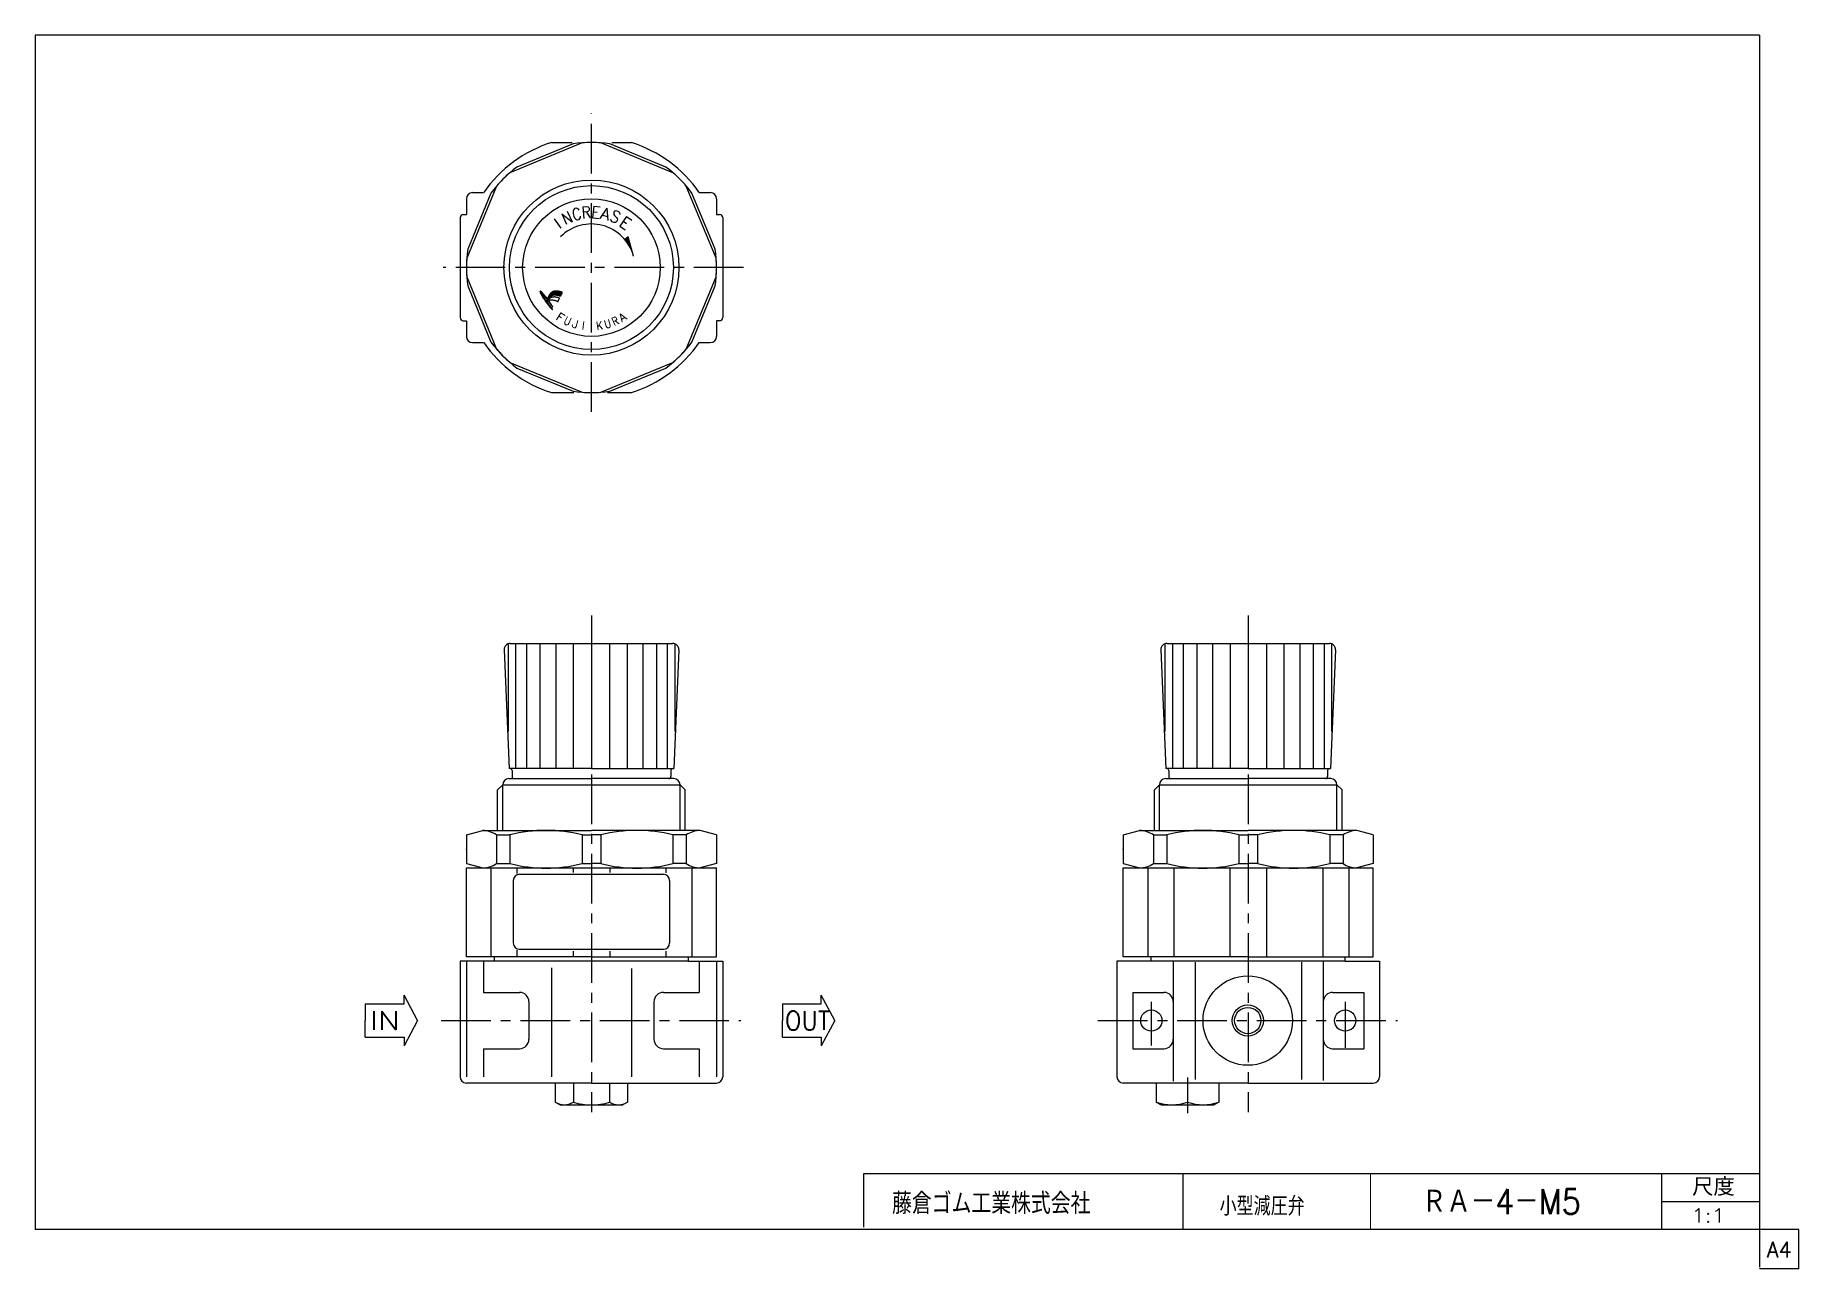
# Model space of a CAD drawing. Header units: millimetres. Extents: x -138 to 144, y -103 to 94.
import ezdxf
from ezdxf.enums import TextEntityAlignment as Align

# ---------------------------------------------------------------- set-up
doc = ezdxf.new("R2010")
doc.units = ezdxf.units.MM
doc.header["$LTSCALE"] = 0.25
doc.header["$PDSIZE"] = 1
doc.linetypes.add('CENTER', pattern=[50.8, 31.75, -6.35, 6.35, -6.35])
doc.layers.add('Layer0014', color=7, linetype='Continuous')
doc.layers.add('Layer0016', color=7, linetype='Continuous')
doc.styles.add('FdaStyle0', font='txt.shx', dxfattribs={"width": 0.8, "bigfont": 'bigfont'})

msp = doc.modelspace()

# ---------------------------------------------------------------- texts
at = {"color": 4, "style": 'FdaStyle0', "width": 0.8}
for s, height, rotation, p, p2 in [('N', 1.87, 25, (-53.63, 63.68), (-52.27, 64.32)), ('C', 1.87, 15, (-52.27, 64.34), (-50.82, 64.73)), ('R', 1.87, 5, (-50.93, 64.72), (-49.43, 64.85)), ('E', 1.87, -5, (-49.54, 64.87), (-48.05, 64.73)), ('A', 1.87, -15, (-48.15, 64.77), (-46.71, 64.38)), ('S', 1.87, -25, (-46.66, 64.47), (-45.3, 63.84)), ('E', 1.87, -35, (-45.14, 63.69), (-43.91, 62.83)), ('I', 1.87, 35, (-54.92, 62.73), (-53.69, 63.59)), ('F', 1.3, -32, (-55.18, 48.66), (-54.29, 48.1)), ('U', 1.3, -24, (-53.98, 47.94), (-53.02, 47.51)), ('J', 1.3, -16, (-52.69, 47.39), (-51.68, 47.1)), ('I', 1.3, -8, (-51.33, 47.03), (-50.3, 46.88)), ('K', 1.3, 8, (-48.54, 46.88), (-47.51, 47.03)), ('U', 1.3, 16, (-47.16, 47.1), (-46.16, 47.39)), ('R', 1.3, 24, (-45.82, 47.51), (-44.87, 47.94)), ('A', 1.3, 32, (-44.55, 48.1), (-43.67, 48.66))]:
    msp.add_text(s, height=height, rotation=rotation, dxfattribs=at).set_placement(p, p2, align=Align.FIT)
at = {"color": 4, "style": 'FdaStyle0'}
for s, height, width, p, p2 in [('IN', 3, 0.8, (-84.88, -65.03), (-80.08, -65.03)), ('OUT', 3, 0.8, (-18.48, -65.03), (-11.28, -65.03)), ('尺度', 2.85, 0.995614, (126.6, -91.56), (133.41, -91.56)), ('藤倉ゴム工業株式会社', 3.375, 0.783333, (-1.35, -94.46), (30.38, -94.46)), ('小型減圧弁', 3, 0.755952, (51.03, -94.72), (64.64, -94.72)), ('1:1', 2.25, 0.8, (126.47, -95.85), (131.87, -95.85))]:
    msp.add_text(s, height=height, dxfattribs=dict(at, width=width)).set_placement(p, p2, align=Align.FIT)
at = {"color": 7, "style": 'FdaStyle0', "width": 0.8}
msp.add_text('A4', height=2.5, dxfattribs=at).set_placement((138.53, -101.43), (142.53, -101.43), align=Align.FIT)
at = {"layer": 'Layer0014', "color": 4, "style": 'FdaStyle0', "width": 0.753709}
msp.add_text('ＲＡ－4－M5', height=4, dxfattribs=at).set_placement((83.38, -94.47), (108.78, -94.47), align=Align.FIT)

# ---------------------------------------------------------------- blocks, each defined once
blk = doc.blocks.new('DC_GROUP_RA-4-M5_2')
at = {"color": 3, "linetype": 'Continuous', "lineweight": 25}
blk.add_line((-54.47, 53.03), (-54.56, 53.05), dxfattribs=at)
for centre, radius, start, end in [((-54.22, 51.33), 2.25, 154.1596, 156.5211), ((-52.06, 50.19), 4.7, 151.9983, 153.0993), ((-53.47, 51.02), 3.06, 151.7036, 153.3939), ((-54.99, 51.8), 1.35, 146.3137, 150.2603), ((-52.39, 50.16), 4.43, 145.7977, 147.2876), ((-55.7, 52.41), 0.428, 137.9478, 145.4483), ((-51.6, 49.04), 5.74, 139.6104, 140.4429), ((-55.31, 52.19), 0.863, 133.8815, 139.3431), ((-55.51, 52.4), 0.579, 126.6419, 133.6018), ((-62.24, 61.72), 10.92, 305.802, 306.198), ((-55.12, 52.05), 1.09, 123.5906, 128.4094), ((-55.33, 52.32), 0.747, 113.6113, 121.5603), ((-55.09, 51.83), 1.29, 109.8131, 114.4884), ((-55.11, 51.86), 1.26, 105.6944, 109.3068), ((-55.32, 52.61), 0.485, 101.7235, 106.5255), ((-55.08, 51.58), 1.54, 99.1241, 102.6775), ((-55.12, 51.75), 1.36, 93.8559, 98.561), ((-55.11, 51.77), 1.35, 90.2765, 94.1452), ((-55.13, 51.36), 1.75, 87.3084, 89.7512), ((-55.41, 43.48), 9.64, 87.3301, 87.8618), ((-55.01, 51.95), 1.16, 84.1175, 87.6106), ((-55.43, 48.5), 4.64, 82.4113, 83.3245), ((-55.55, 46.89), 6.25, 82.4618, 83.2741), ((-54.93, 51.64), 1.46, 78.7109, 82.0424), ((-55.82, 47.26), 5.93, 77.6612, 78.5158), ((-55.33, 48.96), 4.16, 76.5305, 78.1041), ((-56.14, 45.62), 7.61, 75.3044, 76.4448), ((-55.5, 48.08), 5.06, 74.0939, 75.2655)]:
    blk.add_arc(centre, radius, start, end, dxfattribs=at)
blk = doc.blocks.new('DC_GROUP_RA-4-M5_3')
at = {"color": 3, "linetype": 'Continuous', "lineweight": 25}
blk.add_line((-56.35, 52.1), (-56.44, 51.91), dxfattribs=at)
for centre, radius, start, end in [((-50.98, 49.24), 6.08, 155.7385, 157.3306), ((-49, 48.26), 8.29, 153.8872, 155.2023), ((-35.33, 41.89), 23.37, 153.7299, 154.0739)]:
    blk.add_arc(centre, radius, start, end, dxfattribs=at)
blk = doc.blocks.new('DC_GROUP_RA-4-M5_4')
at = {"color": 3, "linetype": 'Continuous', "lineweight": 25}
for centre, radius, start, end in [((-49.61, 47.93), 7.73, 150.2166, 151.9818), ((-53.99, 50.47), 2.66, 143.5786, 150.7996), ((-54.43, 50.73), 2.15, 134.1532, 142.386), ((-55.61, 51.97), 0.451, 115.6669, 136.3331), ((-55.21, 51.3), 1.23, 106.453, 118.6432), ((-55.34, 51.56), 0.935, 87.9667, 103.3335), ((-55.3, 50.78), 1.71, 82.9246, 90.3904), ((-55.74, 47.67), 4.86, 78.9614, 82.3102), ((-55.44, 49.01), 3.48, 76.1085, 79.5651), ((-56.71, 44.14), 8.51, 74.2397, 75.6821)]:
    blk.add_arc(centre, radius, start, end, dxfattribs=at)
blk = doc.blocks.new('DC_GROUP_RA-4-M5_5')
at = {"color": 3, "linetype": 'Continuous', "lineweight": 25}
for centre, radius, start, end in [((-54.38, 52.39), 0.0529, 252.8981, 295.1278), ((-54.64, 52.77), 0.514, 303.2931, 308.7069), ((-54.33, 52.4), 0.0276, 285.4206, 1.2643), ((-84.96, 66.03), 33.56, 336.0229, 336.3317), ((-30.49, 41.91), 26.01, 155.4396, 155.8221), ((-46.29, 49.25), 8.6, 155.419, 156.1641), ((-54.17, 52.81), 0.143, 52.5201, 66.2857), ((-54.74, 53.15), 0.712, 332.7063, 339.2217), ((-54.1, 52.91), 0.0258, 332.3209, 49.311)]:
    blk.add_arc(centre, radius, start, end, dxfattribs=at)
blk = doc.blocks.new('DC_GROUP_RA-4-M5_6')
at = {"color": 3, "linetype": 'Continuous', "lineweight": 25}
for centre, radius, start, end in [((-55.44, 51.13), 1.06, 101.4115, 111.7469), ((-55.48, 50.91), 1.26, 88.7756, 97.5488), ((-55.39, 50.63), 1.55, 84.5826, 92.4321), ((-55.56, 49.97), 2.22, 75.5586, 81.7984), ((-60.4, 28.63), 24.11, 76.5307, 77.0586), ((-59.01, 35.01), 17.58, 75.2581, 76.0873)]:
    blk.add_arc(centre, radius, start, end, dxfattribs=at)
blk = doc.blocks.new('DC_GROUP_RA-4-M5_7')
at = {"color": 3, "linetype": 'Continuous', "lineweight": 25}
for centre, radius, start, end in [((-51.57, 48.46), 5.74, 146.4952, 148.654), ((-54.92, 50.66), 1.73, 140.1478, 146.2166), ((-54.97, 50.71), 1.66, 133.9103, 140.1366), ((-55.35, 51.11), 1.11, 124.9045, 134.3384), ((-55.13, 50.73), 1.55, 116.7491, 123.3108)]:
    blk.add_arc(centre, radius, start, end, dxfattribs=at)
blk = doc.blocks.new('DC_GROUP_RA-4-M5_8')
at = {"color": 3, "linetype": 'Continuous', "lineweight": 25}
for centre, radius, start, end in [((-55.68, 50.86), 0.882, 125.0997, 135.311), ((-55.86, 51.07), 0.609, 106.7194, 123.1077), ((-55.78, 50.8), 0.889, 95.0209, 106.77), ((-55.78, 50.9), 0.792, 83.4318, 94.9938), ((-55.87, 50.08), 1.62, 77.2777, 83.6899), ((-56.61, 46.97), 4.81, 74.4539, 76.9118), ((-57.38, 43.74), 8.13, 73.7332, 75.3101), ((-71.24, 0.03), 53.99, 72.4107, 72.6038), ((-54.23, 53.89), 2.5, 253.7235, 257.0779)]:
    blk.add_arc(centre, radius, start, end, dxfattribs=at)
blk = doc.blocks.new('DC_GROUP_RA-4-M5_9')
at = {"color": 3, "linetype": 'Continuous', "lineweight": 25}
for centre, radius, start, end in [((-54.79, 51.53), 0.073, 272.1073, 297.0668), ((-54.82, 51.55), 0.109, 305.6302, 324.6945)]:
    blk.add_arc(centre, radius, start, end, dxfattribs=at)
blk = doc.blocks.new('DC_GROUP_RA-4-M5_10')
at = {"color": 3, "linetype": 'Continuous', "lineweight": 25}
for centre, radius, start, end in [((-54.55, 51.97), 0.0381, 38.3896, 74.0601), ((-54.57, 51.98), 0.0481, 350.6874, 21.1754)]:
    blk.add_arc(centre, radius, start, end, dxfattribs=at)
blk = doc.blocks.new('DC_GROUP_RA-4-M5_11')
at = {"color": 3, "linetype": 'Continuous', "lineweight": 25}
for centre, radius, start, end in [((-77.18, 36.82), 25.61, 33.693, 34.9555), ((-71.78, 40.6), 19.02, 31.6958, 33.2354)]:
    blk.add_arc(centre, radius, start, end, dxfattribs=at)
blk = doc.blocks.new('DC_GROUP_RA-4-M5_12')
at = {"color": 3, "linetype": 'Continuous', "lineweight": 25}
for centre, radius, start, end in [((-73.1, 39.24), 20.82, 34.3135, 35.9326), ((-67.46, 43.27), 13.89, 31.5928, 33.7135)]:
    blk.add_arc(centre, radius, start, end, dxfattribs=at)
blk = doc.blocks.new('DC_GROUP_RA-4-M5_13')
at = {"color": 3, "linetype": 'Continuous', "lineweight": 25}
for centre, radius, start, end in [((-55.66, 50.61), 0.0743, 291.388, 320.612), ((-55.65, 50.59), 0.056, 336.9074, 12.2453)]:
    blk.add_arc(centre, radius, start, end, dxfattribs=at)
blk = doc.blocks.new('DC_GROUP_RA-4-M5_14')
at = {"color": 3, "linetype": 'Continuous', "lineweight": 25}
for centre, radius, start, end in [((-55.66, 50.14), 0.0169, 260.8193, 351.1807), ((-55.94, 50.18), 0.303, 352.0672, 4.6376)]:
    blk.add_arc(centre, radius, start, end, dxfattribs=at)
blk = doc.blocks.new('DC_GROUP_RA-4-M5_15')
at = {"color": 3, "linetype": 'Continuous', "lineweight": 25}
for centre, radius, start, end in [((-56.52, 52.58), 0.67, 192.2371, 200.6896), ((-55.73, 52.9), 1.52, 201.5019, 208.2552), ((-51.54, 55.12), 6.26, 208.0826, 210.419), ((-52.91, 54.28), 4.66, 210.0026, 213.4797), ((-40.08, 62.72), 20.01, 213.3592, 214.7519), ((-48.73, 56.68), 9.46, 214.6023, 216.9552), ((-44.72, 59.83), 14.56, 217.3477, 218.6891), ((-45.86, 58.72), 12.98, 218.0128, 219.9295), ((-54.23, 51.73), 2.07, 220.2779, 227.3133)]:
    blk.add_arc(centre, radius, start, end, dxfattribs=at)
blk = doc.blocks.new('DC_GROUP_RA-4-M5_16')
at = {"color": 3, "linetype": 'Continuous', "lineweight": 25}
for centre, radius, start, end in [((-58.31, 50.86), 1.99, 46.4098, 53.1264), ((-59.05, 50.17), 3.01, 39.4447, 45.1725), ((-63.39, 46.58), 8.63, 37.5621, 39.5655)]:
    blk.add_arc(centre, radius, start, end, dxfattribs=at)
blk = doc.blocks.new('DC_GROUP_RA-4-M5_17')
at = {"color": 3, "linetype": 'Continuous', "lineweight": 25}
for centre, radius, start, end in [((-57.13, 52.44), 0.0485, 137.1831, 190.911), ((-57.17, 52.39), 0.0872, 48.1818, 84.101)]:
    blk.add_arc(centre, radius, start, end, dxfattribs=at)
blk = doc.blocks.new('DC_GROUP_RA-4-M5_18')
at = {"color": 3, "linetype": 'Continuous', "lineweight": 25}
for centre, radius, start, end in [((-56.55, 51.89), 0.0442, 283.2865, 322.9887), ((-56.72, 51.99), 0.237, 328.3091, 341.1705)]:
    blk.add_arc(centre, radius, start, end, dxfattribs=at)
blk = doc.blocks.new('DC_GROUP_RA-4-M5_19')
at = {"color": 3, "linetype": 'Continuous', "lineweight": 25}
for centre, radius, start, end in [((-58.59, 51.72), 1.72, 47.4334, 54.4999), ((-60.6, 49.6), 4.64, 42.8097, 46.8039), ((-62.76, 47.61), 7.58, 40.4704, 42.783), ((-65.83, 44.82), 11.72, 39.1649, 41.0993), ((-65.21, 45.47), 10.84, 36.4519, 38.5629)]:
    blk.add_arc(centre, radius, start, end, dxfattribs=at)
blk = doc.blocks.new('DC_GROUP_RA-4-M5_20')
at = {"color": 3, "linetype": 'Continuous', "lineweight": 25}
for centre, radius, start, end in [((-57.54, 53.02), 0.127, 138.8509, 166.2792), ((-57.59, 53.04), 0.0836, 86.8462, 123.2548)]:
    blk.add_arc(centre, radius, start, end, dxfattribs=at)
blk = doc.blocks.new('DC_GROUP_RA-4-M5_21')
at = {"color": 3, "linetype": 'Continuous', "lineweight": 25}
for centre, radius, start, end in [((-56.38, 53.36), 1.32, 193.3258, 201.5156), ((-55.45, 53.79), 2.34, 202.9342, 210.0439), ((-48.36, 57.8), 10.49, 209.6145, 211.8441), ((-44.42, 60.18), 15.1, 211.6163, 213.1514), ((-26.33, 72.09), 36.76, 213.2841, 213.9605)]:
    blk.add_arc(centre, radius, start, end, dxfattribs=at)
blk = doc.blocks.new('DC_GROUP_RA-4-M5_22')
at = {"color": 3, "linetype": 'Continuous', "lineweight": 25}
for centre, radius, start, end in [((-17.81, 80.07), 48.32, 216.1662, 216.4812), ((-33.79, 68.28), 28.45, 216.5121, 217.1406), ((10.19, 101.75), 83.72, 217.2285, 217.4483), ((-49.42, 56.01), 8.58, 217.0043, 218.598), ((-49.88, 55.74), 8.06, 219.1584, 220.9647), ((-50.11, 55.46), 7.7, 220.5305, 222.5038), ((-53.43, 52.46), 3.22, 223.039, 226.3838)]:
    blk.add_arc(centre, radius, start, end, dxfattribs=at)
blk = doc.blocks.new('DC_GROUP_RA-4-M5_23')
at = {"layer": 'Layer0016', "color": 4, "linetype": 'Continuous', "lineweight": 25}
for p, q in [((-56.6, 51.57), (-56.44, 51.55)), ((-56.59, 51.6), (-56.42, 51.58)), ((-56.58, 51.53), (-56.46, 51.51)), ((-56.57, 51.64), (-56.4, 51.61)), ((-56.56, 51.67), (-56.39, 51.64)), ((-56.55, 51.49), (-56.47, 51.48)), ((-56.54, 51.7), (-56.37, 51.68)), ((-56.53, 51.74), (-56.35, 51.71)), ((-56.52, 51.45), (-56.51, 51.45)), ((-56.51, 51.77), (-56.33, 51.74)), ((-56.5, 51.8), (-56.31, 51.77)), ((-56.48, 51.84), (-56.29, 51.81)), ((-56.46, 51.87), (-56.28, 51.84)), ((-56.45, 51.9), (-56.26, 51.87)), ((-56.43, 51.94), (-56.24, 51.9)), ((-56.42, 51.97), (-56.21, 51.94)), ((-56.4, 52), (-56.19, 51.97)), ((-56.39, 52.03), (-56.17, 52)), ((-56.37, 52.07), (-56.15, 52.03)), ((-56.35, 52.1), (-56.12, 52.06)), ((-56.34, 52.13), (-56.1, 52.09)), ((-56.32, 52.17), (-56.07, 52.13)), ((-56.31, 52.2), (-56.05, 52.16)), ((-56.29, 52.23), (-56.02, 52.19)), ((-56.27, 52.26), (-55.99, 52.22)), ((-56.26, 52.3), (-55.96, 52.25)), ((-56.24, 52.33), (-55.93, 52.28)), ((-56.23, 52.36), (-55.9, 52.31)), ((-56.21, 52.4), (-55.86, 52.34)), ((-56.19, 52.43), (-55.81, 52.37)), ((-56.17, 52.46), (-55.76, 52.4)), ((-56.16, 52.49), (-55.7, 52.42)), ((-56.14, 52.53), (-55.64, 52.45)), ((-56.12, 52.56), (-55.57, 52.47)), ((-56.09, 52.59), (-55.46, 52.49)), ((-56.07, 52.62), (-55.28, 52.5)), ((-56.05, 52.65), (-54.31, 52.38)), ((-56.03, 52.69), (-54.29, 52.41)), ((-56, 52.72), (-54.28, 52.44)), ((-55.97, 52.75), (-54.26, 52.48)), ((-55.95, 52.78), (-54.25, 52.51)), ((-55.92, 52.81), (-54.23, 52.54)), ((-55.88, 52.84), (-54.22, 52.58)), ((-55.85, 52.87), (-54.2, 52.61)), ((-55.81, 52.9), (-54.19, 52.64)), ((-55.77, 52.93), (-54.17, 52.68)), ((-55.73, 52.96), (-54.16, 52.71)), ((-55.68, 52.99), (-54.14, 52.74)), ((-55.62, 53.01), (-54.13, 52.77)), ((-55.56, 53.04), (-54.11, 52.81)), ((-55.49, 53.06), (-54.1, 52.84)), ((-55.41, 53.08), (-54.08, 52.87)), ((-55.31, 53.1), (-54.07, 52.91)), ((-55.16, 53.12), (-54.14, 52.95)), ((-54.82, 53.1), (-54.6, 53.06)), ((-54.56, 52.38), (-54.35, 52.35))]:
    blk.add_line(p, q, dxfattribs=at)
blk = doc.blocks.new('DC_GROUP_RA-4-M5_24')
at = {"layer": 'Layer0016', "color": 4, "linetype": 'Continuous', "lineweight": 25}
for p, q in [((-56.23, 51.47), (-56.16, 51.46)), ((-56.23, 51.43), (-56.13, 51.42)), ((-56.2, 51.39), (-56.11, 51.38)), ((-56.17, 51.35), (-56.08, 51.34)), ((-56.14, 51.31), (-56.05, 51.3)), ((-56.11, 51.27), (-56.02, 51.26)), ((-56.09, 51.23), (-56, 51.22)), ((-56.06, 51.19), (-55.97, 51.18)), ((-56.03, 51.15), (-55.94, 51.14)), ((-56, 51.11), (-55.92, 51.1)), ((-55.97, 51.07), (-55.89, 51.06)), ((-55.95, 51.03), (-55.86, 51.02)), ((-55.92, 51), (-55.84, 50.98)), ((-55.89, 50.96), (-55.81, 50.94)), ((-55.87, 50.92), (-55.79, 50.9)), ((-55.84, 50.88), (-55.76, 50.86)), ((-55.81, 50.84), (-55.74, 50.82)), ((-55.79, 50.8), (-55.71, 50.79)), ((-55.76, 50.76), (-55.69, 50.75)), ((-55.74, 50.72), (-55.66, 50.71)), ((-55.71, 50.68), (-55.64, 50.67)), ((-55.69, 50.64), (-55.61, 50.63)), ((-55.66, 50.6), (-55.59, 50.59)), ((-55.64, 50.56), (-55.61, 50.56))]:
    blk.add_line(p, q, dxfattribs=at)
blk = doc.blocks.new('DC_GROUP_RA-4-M5_25')
at = {"layer": 'Layer0016', "color": 4, "linetype": 'Continuous', "lineweight": 25}
for p, q in [((-57.66, 53.07), (-57.49, 53.04)), ((-57.66, 53.04), (-57.44, 53)), ((-57.65, 53), (-57.39, 52.96)), ((-57.64, 53.1), (-57.55, 53.09)), ((-57.64, 52.96), (-57.35, 52.92)), ((-57.63, 52.92), (-57.31, 52.87)), ((-57.62, 52.89), (-57.27, 52.83)), ((-57.6, 52.85), (-57.23, 52.79)), ((-57.58, 52.81), (-57.19, 52.75)), ((-57.57, 52.77), (-57.15, 52.71)), ((-57.55, 52.73), (-57.11, 52.67)), ((-57.53, 52.7), (-57.08, 52.62)), ((-57.51, 52.66), (-57.04, 52.58)), ((-57.48, 52.62), (-57.01, 52.54)), ((-57.46, 52.58), (-56.97, 52.5)), ((-57.44, 52.54), (-56.93, 52.46)), ((-57.42, 52.5), (-57.17, 52.46)), ((-57.39, 52.46), (-57.17, 52.43)), ((-57.37, 52.42), (-57.16, 52.39)), ((-57.35, 52.38), (-57.15, 52.35)), ((-57.32, 52.34), (-57.14, 52.31)), ((-57.3, 52.31), (-57.12, 52.28)), ((-57.28, 52.27), (-57.1, 52.24)), ((-57.25, 52.23), (-57.08, 52.2)), ((-57.23, 52.19), (-57.06, 52.16)), ((-57.2, 52.15), (-57.04, 52.12)), ((-57.18, 52.11), (-57.02, 52.08)), ((-57.15, 52.07), (-57, 52.04)), ((-57.13, 52.03), (-56.98, 52.01)), ((-57.11, 52.45), (-56.9, 52.42)), ((-57.1, 51.99), (-56.95, 51.97)), ((-57.08, 51.95), (-56.93, 51.93)), ((-57.05, 52.41), (-56.86, 52.38)), ((-57.05, 51.91), (-56.91, 51.89)), ((-57.02, 51.87), (-56.88, 51.85)), ((-57, 52.36), (-56.83, 52.34)), ((-57, 51.83), (-56.86, 51.81)), ((-56.97, 51.79), (-56.83, 51.77)), ((-56.95, 52.32), (-56.8, 52.3)), ((-56.95, 51.75), (-56.81, 51.73)), ((-56.92, 51.71), (-56.78, 51.69)), ((-56.91, 52.28), (-56.76, 52.26)), ((-56.89, 51.67), (-56.76, 51.65)), ((-56.87, 52.24), (-56.73, 52.21)), ((-56.87, 51.63), (-56.73, 51.61)), ((-56.84, 51.59), (-56.7, 51.57)), ((-56.83, 52.2), (-56.7, 52.17)), ((-56.81, 51.55), (-56.68, 51.53)), ((-56.79, 52.15), (-56.67, 52.13)), ((-56.78, 51.51), (-56.65, 51.49)), ((-56.76, 52.11), (-56.63, 52.09)), ((-56.75, 51.47), (-56.62, 51.45)), ((-56.72, 52.07), (-56.6, 52.05)), ((-56.72, 51.43), (-56.6, 51.41)), ((-56.7, 51.39), (-56.57, 51.37)), ((-56.69, 52.03), (-56.57, 52.01)), ((-56.67, 51.35), (-56.54, 51.33)), ((-56.66, 51.99), (-56.54, 51.97)), ((-56.64, 51.31), (-56.51, 51.29)), ((-56.63, 51.95), (-56.51, 51.93)), ((-56.61, 51.27), (-56.49, 51.25)), ((-56.59, 51.91), (-56.5, 51.9)), ((-56.58, 51.23), (-56.46, 51.21)), ((-56.56, 51.87), (-56.52, 51.86)), ((-56.55, 51.19), (-56.43, 51.17)), ((-56.52, 51.15), (-56.4, 51.13)), ((-56.49, 51.11), (-56.37, 51.09)), ((-56.45, 51.07), (-56.34, 51.05)), ((-56.42, 51.03), (-56.31, 51.01)), ((-56.39, 50.99), (-56.28, 50.97)), ((-56.36, 50.95), (-56.25, 50.93)), ((-56.33, 50.91), (-56.22, 50.89)), ((-56.3, 50.87), (-56.19, 50.85)), ((-56.27, 50.83), (-56.16, 50.81)), ((-56.24, 50.79), (-56.12, 50.77)), ((-56.21, 50.75), (-56.09, 50.73)), ((-56.18, 50.71), (-56.06, 50.69)), ((-56.15, 50.67), (-56.03, 50.65)), ((-56.11, 50.63), (-56, 50.61)), ((-56.08, 50.59), (-55.96, 50.57)), ((-56.04, 50.55), (-55.93, 50.53)), ((-56.01, 50.51), (-55.9, 50.49)), ((-55.97, 50.47), (-55.86, 50.45)), ((-55.94, 50.42), (-55.83, 50.41)), ((-55.9, 50.38), (-55.79, 50.37)), ((-55.87, 50.34), (-55.76, 50.32)), ((-55.83, 50.3), (-55.72, 50.28)), ((-55.79, 50.26), (-55.68, 50.24)), ((-55.75, 50.22), (-55.64, 50.2)), ((-55.71, 50.18), (-55.64, 50.16)), ((-55.67, 50.13), (-55.64, 50.13))]:
    blk.add_line(p, q, dxfattribs=at)
blk = doc.blocks.new('DC_GROUP_RA-4-M5_1')
at = {"color": 3, "linetype": 'Continuous', "lineweight": 25}
for p, q in [((-56.59, 51.58), (-56.6, 51.57)), ((-56.6, 51.57), (-56.51, 51.45)), ((-56.51, 51.45), (-56.48, 51.48)), ((-56.47, 51.44), (-56.49, 51.41)), ((-56.49, 51.41), (-56.43, 51.33)), ((-56.43, 51.56), (-56.48, 51.48)), ((-56.43, 51.33), (-56.41, 51.36)), ((-56.31, 51.48), (-56.41, 51.36)), ((-56.19, 51.5), (-56.24, 51.46)), ((-54.73, 51.49), (-54.52, 51.97))]:
    blk.add_line(p, q, dxfattribs=at)
at = {"linetype": 'Continuous'}
for name in ['DC_GROUP_RA-4-M5_20', 'DC_GROUP_RA-4-M5_21', 'DC_GROUP_RA-4-M5_19', 'DC_GROUP_RA-4-M5_17', 'DC_GROUP_RA-4-M5_15', 'DC_GROUP_RA-4-M5_16', 'DC_GROUP_RA-4-M5_22', 'DC_GROUP_RA-4-M5_3', 'DC_GROUP_RA-4-M5_18', 'DC_GROUP_RA-4-M5_7', 'DC_GROUP_RA-4-M5_4', 'DC_GROUP_RA-4-M5_8', 'DC_GROUP_RA-4-M5_2', 'DC_GROUP_RA-4-M5_12', 'DC_GROUP_RA-4-M5_11', 'DC_GROUP_RA-4-M5_6', 'DC_GROUP_RA-4-M5_9', 'DC_GROUP_RA-4-M5_10', 'DC_GROUP_RA-4-M5_5', 'DC_GROUP_RA-4-M5_14', 'DC_GROUP_RA-4-M5_13']:
    blk.add_blockref(name, (0, 0), dxfattribs=at)
at = {"layer": 'Layer0016', "linetype": 'Continuous'}
for name in ['DC_GROUP_RA-4-M5_25', 'DC_GROUP_RA-4-M5_23', 'DC_GROUP_RA-4-M5_24']:
    blk.add_blockref(name, (0, 0), dxfattribs=at)

# ---------------------------------------------------------------- linework, layer by layer
at = {"color": 5, "linetype": 'Continuous', "lineweight": 25}
for p, q in [((137.39, 94.03), (-138.36, 94.03)), ((-138.36, 94.03), (-138.36, -96.97)), ((137.39, 94.03), (137.39, -102.97)), ((137.39, -96.97), (-138.36, -96.97)), ((143.64, -96.97), (137.39, -96.97)), ((143.64, -103.22), (143.64, -96.97)), ((143.64, -103.22), (137.39, -103.22))]:
    msp.add_line(p, q, dxfattribs=at)
at = {"color": 4, "linetype": 'CENTER', "lineweight": 25}
for p, q in [((-49.42, 33.82), (-49.42, 81.53)), ((-25.09, 56.88), (-73.12, 56.88)), ((-49.42, 1.23), (-49.42, -78.19)), ((55.61, 1.23), (55.61, -78.19)), ((40.11, -60.56), (40.11, -67.51)), ((71.11, -60.56), (71.11, -67.9)), ((-73.46, -63.53), (-25.53, -63.53)), ((31.57, -63.53), (79.5, -63.53)), ((45.91, -72.63), (45.91, -78.34))]:
    msp.add_line(p, q, dxfattribs=at)
at = {"color": 4, "linetype": 'Continuous', "lineweight": 25}
for p, q in [((-50.92, 76.82), (-62.46, 72.04)), ((-52.36, 76.66), (-61.33, 72.95)), ((-55.83, 76.88), (-52.51, 76.88)), ((-36.38, 72.04), (-47.92, 76.82)), ((-37.51, 72.95), (-46.49, 76.66)), ((-46.17, 76.88), (-43.02, 76.88)), ((-69.42, 67.88), (-69.42, 65.38)), ((-64.59, 69.92), (-69.37, 58.38)), ((-65.49, 68.79), (-69.21, 59.82)), ((-68.42, 68.88), (-66.66, 68.88)), ((-29.48, 58.38), (-34.26, 69.92)), ((-29.64, 59.82), (-33.36, 68.79)), ((-32.19, 68.88), (-30.42, 68.88)), ((-29.42, 67.88), (-29.42, 65.38)), ((-70.42, 64.88), (-70.42, 48.88)), ((-69.92, 65.38), (-69.42, 65.38)), ((-29.42, 65.38), (-28.92, 65.38)), ((-28.42, 64.88), (-28.42, 48.88)), ((-43.53, 61.82), (-44.09, 61.36)), ((-43.53, 61.82), (-44.05, 61.31)), ((-43.49, 61.66), (-43.95, 61.2)), ((-43.45, 61.49), (-43.86, 61.08)), ((-43.4, 61.33), (-43.78, 60.96)), ((-43.36, 61.17), (-43.69, 60.84)), ((-43.32, 61), (-43.61, 60.71)), ((-42.69, 58.68), (-43.53, 61.82)), ((-43.27, 60.84), (-43.52, 60.59)), ((-43.23, 60.68), (-43.45, 60.46)), ((-43.18, 60.51), (-43.37, 60.33)), ((-43.14, 60.35), (-43.3, 60.19)), ((-43.1, 60.19), (-43.22, 60.06)), ((-43.05, 60.02), (-43.15, 59.92)), ((-43.01, 59.86), (-43.09, 59.78)), ((-42.96, 59.69), (-43.02, 59.64)), ((-42.92, 59.53), (-42.96, 59.49)), ((-42.88, 59.37), (-42.91, 59.34)), ((-42.83, 59.2), (-42.85, 59.19)), ((-42.79, 59.04), (-42.8, 59.03)), ((-42.75, 58.88), (-42.76, 58.86)), ((-69.37, 55.38), (-64.59, 43.84)), ((-69.21, 53.94), (-65.49, 44.97)), ((-34.26, 43.84), (-29.48, 55.38)), ((-33.36, 44.97), (-29.64, 53.94)), ((-69.92, 48.38), (-69.42, 48.38)), ((-69.42, 48.38), (-69.42, 45.88)), ((-28.92, 48.38), (-29.42, 48.38)), ((-29.42, 48.38), (-29.42, 45.88)), ((-68.42, 44.88), (-66.66, 44.88)), ((-32.19, 44.88), (-30.42, 44.88)), ((-62.46, 41.72), (-50.92, 36.94)), ((-61.33, 40.81), (-52.36, 37.1)), ((-47.92, 36.94), (-36.38, 41.72)), ((-46.49, 37.1), (-37.51, 40.81)), ((-55.83, 36.88), (-52.22, 36.88)), ((-46.87, 36.88), (-43.02, 36.88)), ((-63.4, -4.23), (-62.58, -23.23)), ((-62.74, -3.29), (-62.74, -17.3)), ((-62.4, -3.23), (-36.45, -3.23)), ((-61.55, -3.23), (-61.55, -23.23)), ((-59.83, -3.23), (-59.83, -23.23)), ((-57.65, -3.23), (-57.65, -23.23)), ((-55.12, -3.23), (-55.12, -23.23)), ((-52.33, -3.23), (-52.33, -23.23)), ((-49.42, -3.23), (-49.42, -23.23)), ((-46.51, -3.23), (-46.51, -23.23)), ((-43.73, -3.23), (-43.73, -23.23)), ((-41.19, -3.23), (-41.19, -23.23)), ((-39.02, -3.23), (-39.02, -23.23)), ((-37.3, -3.23), (-37.3, -23.23)), ((-35.45, -4.23), (-36.26, -23.23)), ((-36.11, -3.29), (-36.11, -17.3)), ((41.64, -4.23), (42.45, -23.23)), ((42.3, -3.29), (42.3, -17.3)), ((42.64, -3.23), (68.59, -3.23)), ((43.49, -3.23), (43.49, -23.23)), ((45.21, -3.23), (45.21, -23.23)), ((47.38, -3.23), (47.38, -23.23)), ((49.92, -3.23), (49.92, -23.23)), ((52.7, -3.23), (52.7, -23.23)), ((55.61, -3.23), (55.61, -23.23)), ((58.52, -3.23), (58.52, -23.23)), ((61.31, -3.23), (61.31, -23.23)), ((63.84, -3.23), (63.84, -23.23)), ((66.02, -3.23), (66.02, -23.23)), ((67.74, -3.23), (67.74, -23.23)), ((69.59, -4.23), (68.77, -23.23)), ((68.93, -3.29), (68.93, -17.3)), ((-62.61, -24.83), (-49.42, -24.83)), ((-49.42, -23.23), (-62.58, -23.23)), ((-62.12, -23.53), (-62.12, -24.53)), ((-61.82, -24.83), (-49.42, -24.83)), ((-49.42, -23.23), (-36.26, -23.23)), ((-37.02, -24.83), (-49.42, -24.83)), ((-36.24, -24.83), (-49.42, -24.83)), ((-36.72, -23.53), (-36.72, -24.53)), ((42.42, -24.83), (55.61, -24.83)), ((55.61, -23.23), (42.45, -23.23)), ((42.91, -23.53), (42.91, -24.53)), ((43.21, -24.83), (55.61, -24.83)), ((55.61, -23.23), (68.77, -23.23)), ((68.01, -24.83), (55.61, -24.83)), ((68.8, -24.83), (55.61, -24.83)), ((68.31, -23.53), (68.31, -24.53)), ((-63.61, -25.83), (-64.42, -26.65)), ((-64.42, -33.13), (-64.42, -26.65)), ((-63.61, -33.13), (-63.61, -25.83)), ((-63.61, -25.83), (-35.24, -25.83)), ((-35.24, -33.13), (-35.24, -25.83)), ((-35.24, -25.83), (-34.42, -26.65)), ((-34.42, -33.13), (-34.42, -26.65)), ((41.42, -25.83), (40.61, -26.65)), ((40.61, -33.13), (40.61, -26.65)), ((41.42, -33.13), (41.42, -25.83)), ((41.42, -25.83), (69.8, -25.83)), ((69.8, -33.13), (69.8, -25.83)), ((69.8, -25.83), (70.61, -26.65)), ((70.61, -33.13), (70.61, -26.65)), ((-69.42, -33.84), (-66.8, -33.13)), ((-69.42, -33.84), (-69.42, -38.43)), ((-66.8, -33.13), (-49.42, -33.13)), ((-64.59, -33.84), (-64.59, -38.43)), ((-64.59, -33.84), (-62.46, -33.84)), ((-62.46, -33.84), (-62.46, -38.43)), ((-50.92, -33.84), (-50.92, -38.43)), ((-50.92, -33.84), (-49.42, -33.84)), ((-32.04, -33.13), (-49.42, -33.13)), ((-47.92, -33.84), (-49.42, -33.84)), ((-47.92, -33.84), (-47.92, -38.43)), ((-36.38, -33.84), (-36.38, -38.43)), ((-34.26, -33.84), (-36.38, -33.84)), ((-34.26, -33.84), (-34.26, -38.43)), ((-29.42, -33.84), (-32.04, -33.13)), ((-29.42, -33.84), (-29.42, -38.43)), ((35.61, -33.84), (38.23, -33.13)), ((35.61, -33.84), (35.61, -38.43)), ((38.23, -33.13), (55.61, -33.13)), ((40.45, -33.84), (40.45, -38.43)), ((40.45, -33.84), (42.57, -33.84)), ((42.57, -33.84), (42.57, -38.43)), ((54.11, -33.84), (54.11, -38.43)), ((54.11, -33.84), (55.61, -33.84)), ((72.99, -33.13), (55.61, -33.13)), ((57.11, -33.84), (55.61, -33.84)), ((57.11, -33.84), (57.11, -38.43)), ((68.65, -33.84), (68.65, -38.43)), ((70.78, -33.84), (68.65, -33.84)), ((70.78, -33.84), (70.78, -38.43)), ((75.61, -33.84), (72.99, -33.13)), ((75.61, -33.84), (75.61, -38.43)), ((-69.42, -38.43), (-66.8, -39.13)), ((-69.42, -53.33), (-69.42, -39.13)), ((-69.42, -39.13), (-29.42, -39.13)), ((-65.49, -39.13), (-65.49, -53.33)), ((-64.59, -38.43), (-62.46, -38.43)), ((-61.33, -39.13), (-61.33, -39.99)), ((-52.36, -39.13), (-52.36, -39.83)), ((-50.92, -38.43), (-49.42, -38.43)), ((-47.92, -38.43), (-49.42, -38.43)), ((-46.49, -39.13), (-46.49, -39.83)), ((-37.51, -39.13), (-37.51, -39.92)), ((-34.26, -38.43), (-36.38, -38.43)), ((-33.36, -39.13), (-33.36, -53.33)), ((-29.42, -38.43), (-32.04, -39.13)), ((-29.42, -53.33), (-29.42, -39.13)), ((35.61, -38.43), (38.23, -39.13)), ((35.61, -53.33), (35.61, -39.13)), ((35.61, -39.13), (75.61, -39.13)), ((39.55, -39.13), (39.55, -53.33)), ((40.45, -38.43), (42.57, -38.43)), ((43.7, -39.13), (43.7, -53.33)), ((52.67, -39.13), (52.67, -53.33)), ((54.11, -38.43), (55.61, -38.43)), ((57.11, -38.43), (55.61, -38.43)), ((58.55, -39.13), (58.55, -53.33)), ((67.52, -39.13), (67.52, -53.33)), ((70.78, -38.43), (68.65, -38.43)), ((71.68, -39.13), (71.68, -53.33)), ((75.61, -38.43), (72.99, -39.13)), ((75.61, -53.33), (75.61, -39.13)), ((-61.92, -41.13), (-61.92, -51.13)), ((-60.92, -40.13), (-37.92, -40.13)), ((-36.92, -41.13), (-36.92, -51.13)), ((-49.42, -53.33), (-69.42, -53.33)), ((-64.94, -54.03), (-64.94, -53.33)), ((-61.33, -52.28), (-61.33, -53.33)), ((-60.92, -52.13), (-37.92, -52.13)), ((-52.36, -52.43), (-52.36, -53.33)), ((-49.42, -53.33), (-29.42, -53.33)), ((-46.49, -52.43), (-46.49, -53.33)), ((-37.51, -52.43), (-37.51, -53.33)), ((-33.91, -54.03), (-33.91, -53.33)), ((55.61, -53.33), (35.61, -53.33)), ((40.1, -54.03), (40.1, -53.33)), ((55.61, -53.33), (75.61, -53.33)), ((71.12, -54.03), (71.12, -53.33)), ((-33.91, -54.03), (-70.42, -54.03)), ((-70.42, -54.03), (-70.42, -72.53)), ((-69.42, -54.03), (-69.42, -72.53)), ((-66.66, -54.03), (-66.66, -59.03)), ((-55.83, -55.1), (-55.83, -72.53)), ((-43.02, -55.2), (-43.02, -70.49)), ((-33.91, -54.03), (-28.42, -54.03)), ((-32.19, -54.03), (-32.19, -59.03)), ((-29.42, -54.03), (-29.42, -72.53)), ((-28.42, -54.03), (-28.42, -72.53)), ((71.12, -54.03), (34.61, -54.03)), ((34.61, -54.03), (34.61, -72.53)), ((43.61, -54.03), (43.61, -73.22)), ((47.11, -54.21), (47.11, -72.95)), ((64.11, -54.21), (64.11, -72.95)), ((67.61, -54.03), (67.61, -73.13)), ((71.12, -54.03), (76.61, -54.03)), ((76.61, -54.03), (76.61, -72.53)), ((-66.66, -59.03), (-60.92, -59.03)), ((-37.92, -59.03), (-32.19, -59.03)), ((37.15, -59.03), (42.11, -59.03)), ((37.15, -59.03), (37.15, -68.03)), ((69.11, -59.03), (74.08, -59.03)), ((74.08, -59.03), (74.08, -68.03)), ((-85.58, -60.88), (-79.37, -60.88)), ((-85.58, -60.88), (-85.58, -63.53)), ((-79.37, -60.88), (-79.37, -59.47)), ((-77.21, -63.53), (-79.37, -59.47)), ((-59.42, -60.53), (-59.42, -66.53)), ((-39.42, -60.53), (-39.42, -66.53)), ((-18.87, -60.88), (-12.66, -60.88)), ((-18.87, -60.88), (-18.87, -63.53)), ((-12.66, -60.88), (-12.66, -59.47)), ((-10.49, -63.53), (-12.66, -59.47)), ((-85.58, -66.19), (-85.58, -63.53)), ((-77.21, -63.53), (-79.37, -67.59)), ((-18.87, -66.19), (-18.87, -63.53)), ((-10.49, -63.53), (-12.66, -67.59)), ((-85.58, -66.19), (-79.37, -66.19)), ((-79.37, -66.19), (-79.37, -67.59)), ((-18.87, -66.19), (-12.66, -66.19)), ((-12.66, -66.19), (-12.66, -67.59)), ((-66.66, -68.03), (-66.66, -72.53)), ((-66.66, -68.03), (-60.92, -68.03)), ((-43.02, -70.5), (-43.02, -72.53)), ((-37.92, -68.03), (-32.19, -68.03)), ((-32.19, -68.03), (-32.19, -72.53)), ((37.15, -68.03), (42.11, -68.03)), ((69.11, -68.03), (74.08, -68.03)), ((-49.42, -73.53), (-69.42, -73.53)), ((-55.2, -73.53), (-55.2, -76.59)), ((-52.31, -73.53), (-52.31, -76.59)), ((-49.42, -73.53), (-29.42, -73.53)), ((-46.54, -73.53), (-46.54, -76.59)), ((-43.65, -73.53), (-43.65, -76.59)), ((55.61, -73.53), (35.61, -73.53)), ((40.91, -73.53), (40.91, -76.59)), ((45.91, -73.53), (45.91, -76.59)), ((50.91, -73.53), (50.91, -76.59)), ((55.61, -73.53), (75.61, -73.53)), ((-55.2, -76.59), (-54.42, -77.03)), ((-54.42, -77.03), (-44.42, -77.03)), ((-43.65, -76.59), (-44.42, -77.03)), ((40.91, -76.59), (41.69, -77.03)), ((41.69, -77.03), (50.14, -77.03)), ((50.91, -76.59), (50.14, -77.03)), ((-5.86, -96.57), (-5.86, -87.97)), ((-5.86, -87.97), (137.39, -87.97)), ((45.14, -87.97), (45.14, -96.97)), ((121.74, -96.97), (121.74, -87.97)), ((121.74, -92.47), (137.39, -92.47))]:
    msp.add_line(p, q, dxfattribs=at)
at = {"color": 4, "linetype": 'Continuous', "lineweight": 13}
msp.add_line((75.14, -87.97), (75.14, -96.97), dxfattribs=at)
at = {"color": 4, "linetype": 'Continuous', "lineweight": 25}
for centre, radius in [((-49.42, 56.88), 14), ((-49.42, 56.88), 13.1), ((-49.42, 56.88), 11), ((55.54, -63.53), 7.15), ((40.11, -63.53), 1.7), ((55.54, -63.53), 2.5), ((55.54, -63.53), 2.1), ((71.11, -63.53), 1.7)]:
    msp.add_circle(centre, radius, dxfattribs=at)
for centre, radius, start, end in [((-49.42, 56.88), 21, 107.7528, 145.1501), ((-49.42, 56.88), 20, 81.5525, 98.4475), ((-49.42, 56.88), 20, 85.6949, 94.3051), ((-49.42, 56.88), 21, 34.8499, 72.2472), ((-49.42, 56.88), 20, 126.5525, 143.4475), ((-49.42, 56.88), 20, 130.6949, 139.3051), ((-49.42, 56.88), 20, 36.5525, 53.4475), ((-49.42, 56.88), 20, 40.6949, 49.3051), ((-68.42, 67.88), 1, 90, 180), ((-30.42, 67.88), 1, 0, 90), ((-69.92, 64.88), 0.5, 90, 180), ((-28.92, 64.88), 0.5, 0, 90), ((-49.42, 56.88), 6.97, 15, 135), ((-49.42, 56.88), 20, 171.5525, 188.4475), ((-49.42, 56.88), 20, 351.5525, 8.4475), ((-49.42, 56.88), 20, 175.6949, 184.3051), ((-49.42, 56.88), 20, 355.6949, 4.3051), ((-69.92, 48.88), 0.5, 180, 270), ((-28.92, 48.88), 0.5, 270, 0), ((-68.42, 45.88), 1, 180, 270), ((-30.42, 45.88), 1, 270, 0), ((-49.42, 56.88), 21, 214.8499, 252.2472), ((-49.42, 56.88), 20, 216.5525, 233.4475), ((-49.42, 56.88), 20, 220.6949, 229.3051), ((-49.42, 56.88), 21, 287.7528, 325.1501), ((-49.42, 56.88), 20, 306.5525, 323.4475), ((-49.42, 56.88), 20, 310.6949, 319.3051), ((-49.42, 56.88), 20, 261.5525, 278.4475), ((-49.42, 56.88), 20, 265.6949, 274.3051), ((-62.4, -4.23), 1, 90, 181.5), ((-36.45, -4.23), 1, 358.5, 90), ((42.64, -4.23), 1, 90, 181.5), ((68.59, -4.23), 1, 358.5, 90), ((-62.61, -25.83), 1, 90, 180), ((-62.42, -23.53), 0.3, 0, 90), ((-62.42, -23.53), 0.3, 360, 90), ((-61.82, -24.53), 0.3, 180, 270), ((-37.02, -24.53), 0.3, 270, 0), ((-36.42, -23.53), 0.3, 90, 180), ((-36.24, -25.83), 1, 0, 90), ((42.42, -25.83), 1, 90, 180), ((42.61, -23.53), 0.3, 0, 90), ((42.61, -23.53), 0.3, 360, 90), ((43.21, -24.53), 0.3, 180, 270), ((68.01, -24.53), 0.3, 270, 0), ((68.61, -23.53), 0.3, 90, 180), ((68.8, -25.83), 1, 0, 90), ((-67.01, -37.62), 4.49, 57.408, 87.408), ((-56.69, -56.76), 23.64, 75.8743, 104.1257), ((-42.15, -56.76), 23.64, 75.8743, 104.1257), ((-31.84, -37.62), 4.49, 92.592, 122.592), ((38.03, -37.62), 4.49, 57.408, 87.408), ((48.34, -56.76), 23.64, 75.8743, 104.1257), ((62.88, -56.76), 23.64, 75.8743, 104.1257), ((73.19, -37.62), 4.49, 92.592, 122.592), ((-67.01, -34.65), 4.49, 272.592, 302.592), ((-56.69, -15.51), 23.64, 255.8743, 284.1257), ((-42.15, -15.51), 23.64, 255.8743, 284.1257), ((-31.84, -34.65), 4.49, 237.408, 267.408), ((38.03, -34.65), 4.49, 272.592, 302.592), ((48.34, -15.51), 23.64, 255.8743, 284.1257), ((62.88, -15.51), 23.64, 255.8743, 284.1257), ((73.19, -34.65), 4.49, 237.408, 267.408), ((-60.92, -41.13), 1, 90, 180), ((-37.92, -41.13), 1, 0, 90), ((-60.92, -51.13), 1, 180, 270), ((-37.92, -51.13), 1, 270, 0), ((-60.92, -60.53), 1.5, 0, 90), ((-37.92, -60.53), 1.5, 90, 180), ((42.11, -60.53), 1.5, 0, 90), ((69.11, -60.53), 1.5, 90, 180), ((-60.92, -66.53), 1.5, 270, 0), ((-37.92, -66.53), 1.5, 180, 270), ((42.11, -66.53), 1.5, 270, 0), ((69.11, -66.53), 1.5, 180, 270), ((-69.42, -72.53), 1, 180, 270), ((-29.42, -72.53), 1, 270, 0), ((35.61, -72.53), 1, 180, 270), ((75.61, -72.53), 1, 270, 0), ((-53.75, -74.25), 2.75, 238.2526, 301.6504), ((-49.42, -67.28), 9.75, 252.7886, 287.2114), ((-45.1, -74.25), 2.75, 238.3496, 301.7474), ((43.41, -68.99), 8, 251.79, 288.21), ((48.41, -68.99), 8, 251.79, 288.21)]:
    msp.add_arc(centre, radius, start, end, dxfattribs=at)
at = {"color": 4, "linetype": 'Continuous'}
for p in [(-69.42, -36.13), (35.61, -36.13)]:
    msp.add_point(p, dxfattribs=at)

# ---------------------------------------------------------------- block references
at = {"linetype": 'Continuous'}
msp.add_blockref('DC_GROUP_RA-4-M5_1', (0, 0), dxfattribs=at)

msp.set_redraw_order([(e.dxf.handle, doc.entitydb.next_handle()) for e in msp.query("TEXT MTEXT ATTDEF DIMENSION ARC_DIMENSION")])  # texts and dimensions are drawn at this point

doc.saveas('drawing.dxf')
